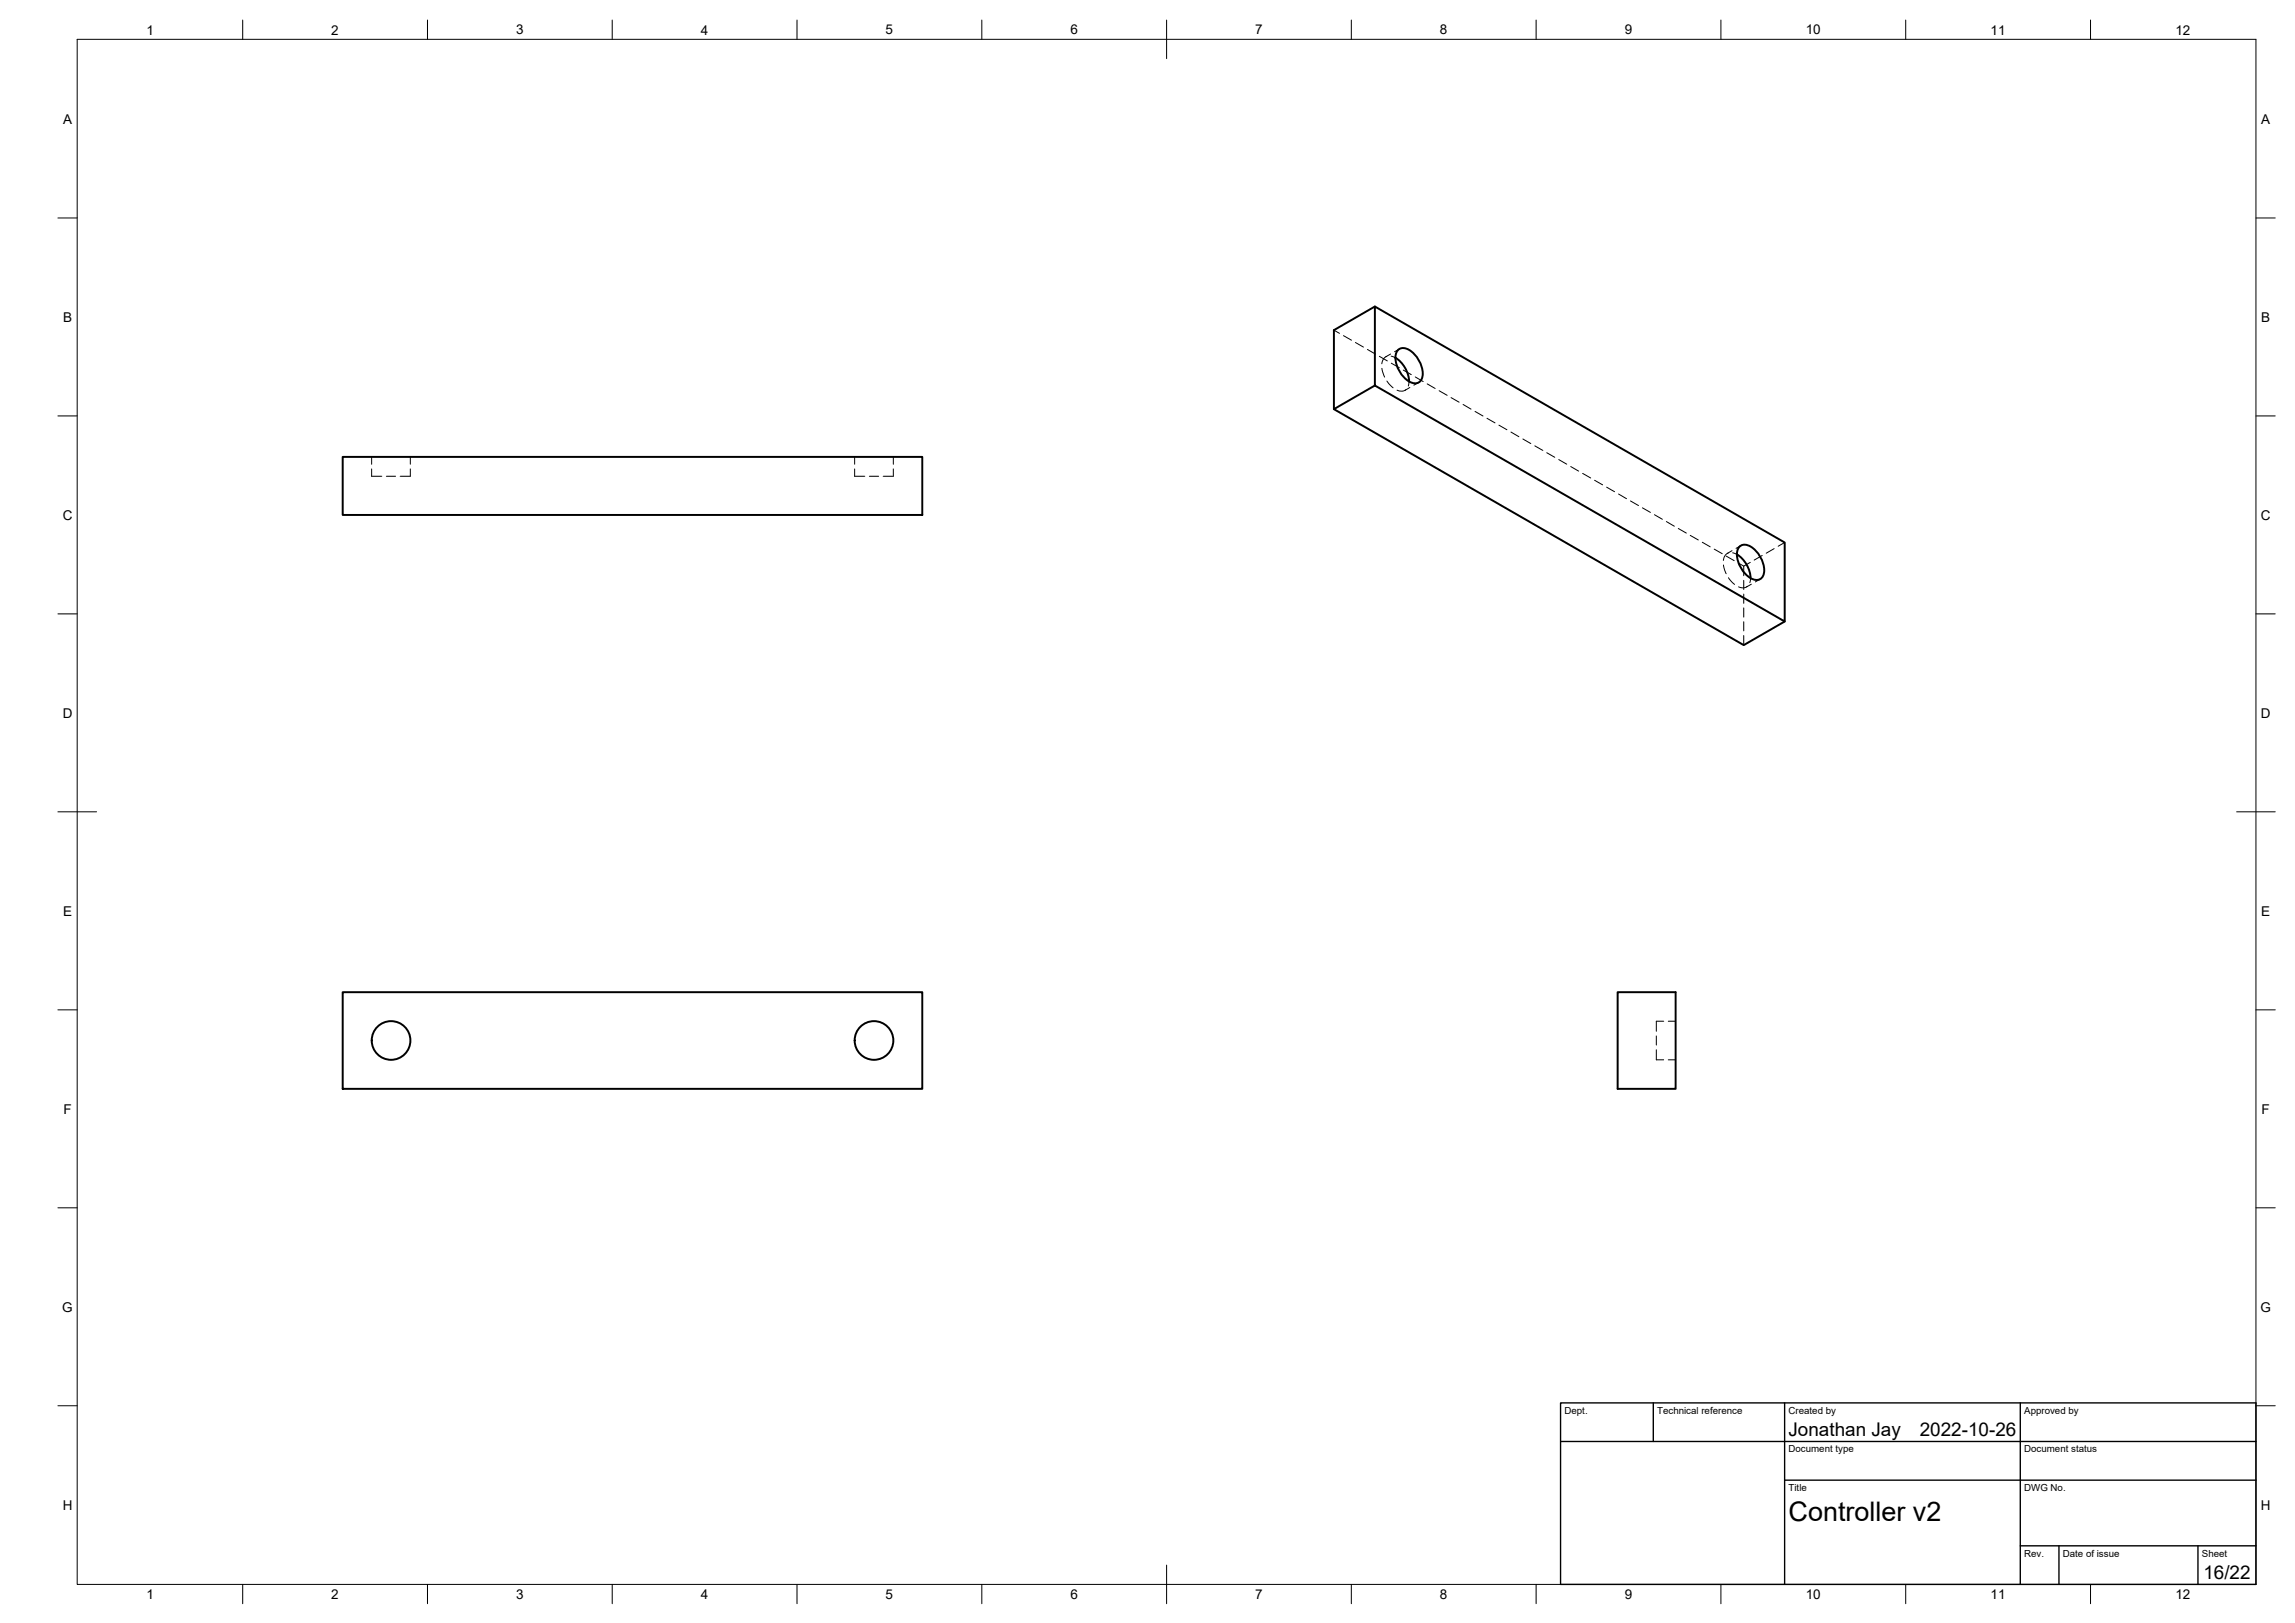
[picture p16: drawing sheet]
<svg xmlns="http://www.w3.org/2000/svg" width="594mm" height="420mm" viewBox="0 0 594 420" stroke-linecap="round" stroke-linejoin="round" font-family="sans-serif">
<defs><g id="words">
<text font-size="7" x="463" y="393.7">Controller v2</text>
<g font-size="4.9">
<text x="463" y="371.7">Jonathan Jay</text>
<text x="497" y="371.7">2022-10-26</text>
<text x="570.4" y="408.8">16/22</text>
</g>
<g font-size="3.5">
<text x="37.9" y="8.9">1</text>
<text x="85.8" y="8.9">2</text>
<text x="133.6" y="8.9">3</text>
<text x="181.4" y="8.9">4</text>
<text x="229.3" y="8.9">5</text>
<text x="277.1" y="8.9">6</text>
<text x="324.9" y="8.9">7</text>
<text x="372.7" y="8.9">8</text>
<text x="420.6" y="8.9">9</text>
<text x="467.4" y="8.9">10</text>
<text x="515.3" y="8.9">11</text>
<text x="563.1" y="8.9">12</text>
<text x="16.3" y="32">A</text>
<text x="585.3" y="32">A</text>
<text x="16.3" y="83.3">B</text>
<text x="585.3" y="83.3">B</text>
<text x="16.2" y="134.6">C</text>
<text x="585.2" y="134.6">C</text>
<text x="16.2" y="185.8">D</text>
<text x="585.2" y="185.8">D</text>
<text x="16.3" y="237">E</text>
<text x="585.3" y="237">E</text>
<text x="16.4" y="288.3">F</text>
<text x="585.4" y="288.3">F</text>
<text x="16.1" y="339.6">G</text>
<text x="585.1" y="339.6">G</text>
<text x="16.2" y="390.8">H</text>
<text x="585.2" y="390.8">H</text>
<text x="37.9" y="413.9">1</text>
<text x="85.8" y="413.9">2</text>
<text x="133.6" y="413.9">3</text>
<text x="181.4" y="413.9">4</text>
<text x="229.3" y="413.9">5</text>
<text x="277.1" y="413.9">6</text>
<text x="324.9" y="413.9">7</text>
<text x="372.7" y="413.9">8</text>
<text x="420.6" y="413.9">9</text>
<text x="467.4" y="413.9">10</text>
<text x="515.3" y="413.9">11</text>
<text x="563.1" y="413.9">12</text>
</g>
<g font-size="2.5">
<text x="405" y="366">Dept.</text>
<text x="429" y="366">Technical reference</text>
<text x="463" y="366">Created by</text>
<text x="524" y="366">Approved by</text>
<text x="463" y="376">Document type</text>
<text x="524" y="376">Document status</text>
<text x="463" y="386">Title</text>
<text x="524" y="386">DWG No.</text>
<text x="524" y="403">Rev.</text>
<text x="534" y="403">Date of issue</text>
<text x="570" y="403">Sheet</text>
</g>
</g></defs>
<!-- layer: Visible -->
<g fill="none" stroke="#000" stroke-width=".51">
<path d="M355.9 79.4l106.1 61v20.5l-106.1-61.1zM355.9 79.4l-10.6 6.1v20.4M355.9 99.8l-10.6 6.1 106.1 61.1 10.6-6.1M361.2 92.6a7.8 7.8 0 0 1 3.6 6.2M361.8 90.7a2.54 2.54 0 0 1 3.6 .3 7 7 0 0 1 2.6 7.1 2.1 2.1 0 0 1-3.2 .7 7.5 7.5 0 0 1-3.5-7zM88.7 118.3h150v15h-150zM449.6 143.5a7.8 7.8 0 0 1 3.5 6.2M450.2 141.6a2.54 2.54 0 0 1 3.6 .3 7 7 0 0 1 2.6 7.1 2.1 2.1 0 0 1-3.3 .7 7.5 7.5 0 0 1-3.4-6.9zM88.7 256.9h150v25h-150zM418.7 256.9h15v25h-15z"/>
<circle cx="101.2" cy="269.4" r="5"/>
<circle cx="226.2" cy="269.4" r="5"/>
</g>
<!-- layer: Hidden -->
<g fill="none" stroke="#000" stroke-width=".26">
<path d="M345.3 85.5l1.4 .8M347.8 86.9l2 1.2M350.9 88.7l2 1.2M354 90.5l2 1.2M357.1 92.2l2 1.2M357.7 95.4l.7 2.2M358.9 92.3l-.7 .5-.5 1.4M359 98.6l1.6 1.8M360 91.7l-1.3 .7M360.1 92.2l1.1 .4M360.2 94l2 1.2M362.2 90.3l-1.2 .8"/>
<path d="M363.2 95.8l2.1 1.2M364.7 98.8l-.1 1.1M366.4 97.6l2 1.2M367.2 99l-1.2 .7M369.4 99.4l2.1 1.2M96.2 118.3v1.9M106.2 118.3v1.9M221.2 118.3v1.9M231.2 118.3v1.9M363.9 100.9l-.8 .4-1.5-.3M365 100.3l-1.3 .7M372.5 101.2l2.1 1.1"/>
<path d="M375.6 102.9l2.1 1.2M378.7 104.7l2.1 1.2M381.8 106.5l2.1 1.2M384.9 108.3l2.1 1.2M388 110.1l2.1 1.2M391.1 111.8l2.1 1.3M394.2 113.6l2.1 1.2M397.3 115.4l2.1 1.2M400.4 117.2l2.1 1.2M403.5 119l2.1 1.2M96.2 121.4v1.9h2.6M100 123.3h2.4"/>
<path d="M106.2 121.4v1.9h-2.6M221.2 121.4v1.9h2.7M225 123.3h2.4M231.2 121.4v1.9h-2.6M406.6 120.8l2 1.2M409.7 122.6l2.1 1.1M412.8 124.3l2 1.2M415.9 126.1l2 1.2M419 127.9l2 1.2M422.1 129.7l2 1.2M425.2 131.5l2 1.2M428.3 133.2l2 1.2"/>
<path d="M431.4 135l2 1.2M434.4 136.8l2.1 1.2M437.5 138.6l2.1 1.2M440.6 140.4l2.1 1.2M443.7 142.2l2.1 1.1M446.1 146.3l.7 2.2M446.8 144l2.1 1.1M447.3 143.2l-.7 .5-.5 1.4M447.4 149.6l1.6 1.7M448.4 142.6l-1.3 .7M448.5 143.1l1.1 .4M449.9 145.7l1.5 .9v2.4"/>
<path d="M450.6 141.2l-1.2 .8M451.4 150.2v2.4M451.4 153.8v2.4M451.4 157.4v2.4M452.3 151.8l-1.2 .4-1.1-.3M453.1 145.6l-1.7 1M453.1 149.7l-.2 1.1M453.3 151.2l-1.2 .8M455.6 149.9l-1.2 .7M456.2 143.8l-2.1 1.2M459.3 142l-2.1 1.2M462 140.4l-1.7 1"/>
<path d="M451.4 161v2.3M451.4 164.5v2.5M428.8 271.8v2.6h1.9M428.8 268.2v2.4M430.7 264.4h-1.9v2.6M431.8 274.4h1.9M431.8 264.4h1.9"/>
</g>
<!-- layer: BORDER -->
<g fill="none" stroke="#000" stroke-width=".26">
<path d="M20 10.2h564v400h-564zM62.8 5.2v5M110.7 5.2v5M158.5 5.2v5M206.3 5.2v5M254.1 5.2v5M302 5.2v10M349.8 5.2v5M397.6 5.2v5M445.5 5.2v5M493.3 5.2v5M541.1 5.2v5"/>
<path d="M15 56.4h5M584 56.4h5M15 107.7h5M584 107.7h5M15 158.9h5M584 158.9h5M15 210.2h10M579 210.2h10M15 261.4h5M584 261.4h5M15 312.7h5M584 312.7h5"/>
<path d="M15 363.9h5M584 363.9h5M62.8 410.2v5M110.7 410.2v5M158.5 410.2v5M206.3 410.2v5M254.1 410.2v5M302 405.2v10M349.8 410.2v5M397.6 410.2v5M445.5 410.2v5M493.3 410.2v5"/>
<path d="M541.1 410.2v5"/>
</g>
<!-- layer: TITLEBLOCK -->
<path d="M404 363.2h180v47h-180zM404 373.2h180M428 363.2v10M462 363.2v47M523 363.2v47M462 383.2h122M523 400.2h61M533 400.2v10M569 400.2v10" fill="none" stroke="#000" stroke-width=".36"/>
<use href="#words"/>
</svg>
